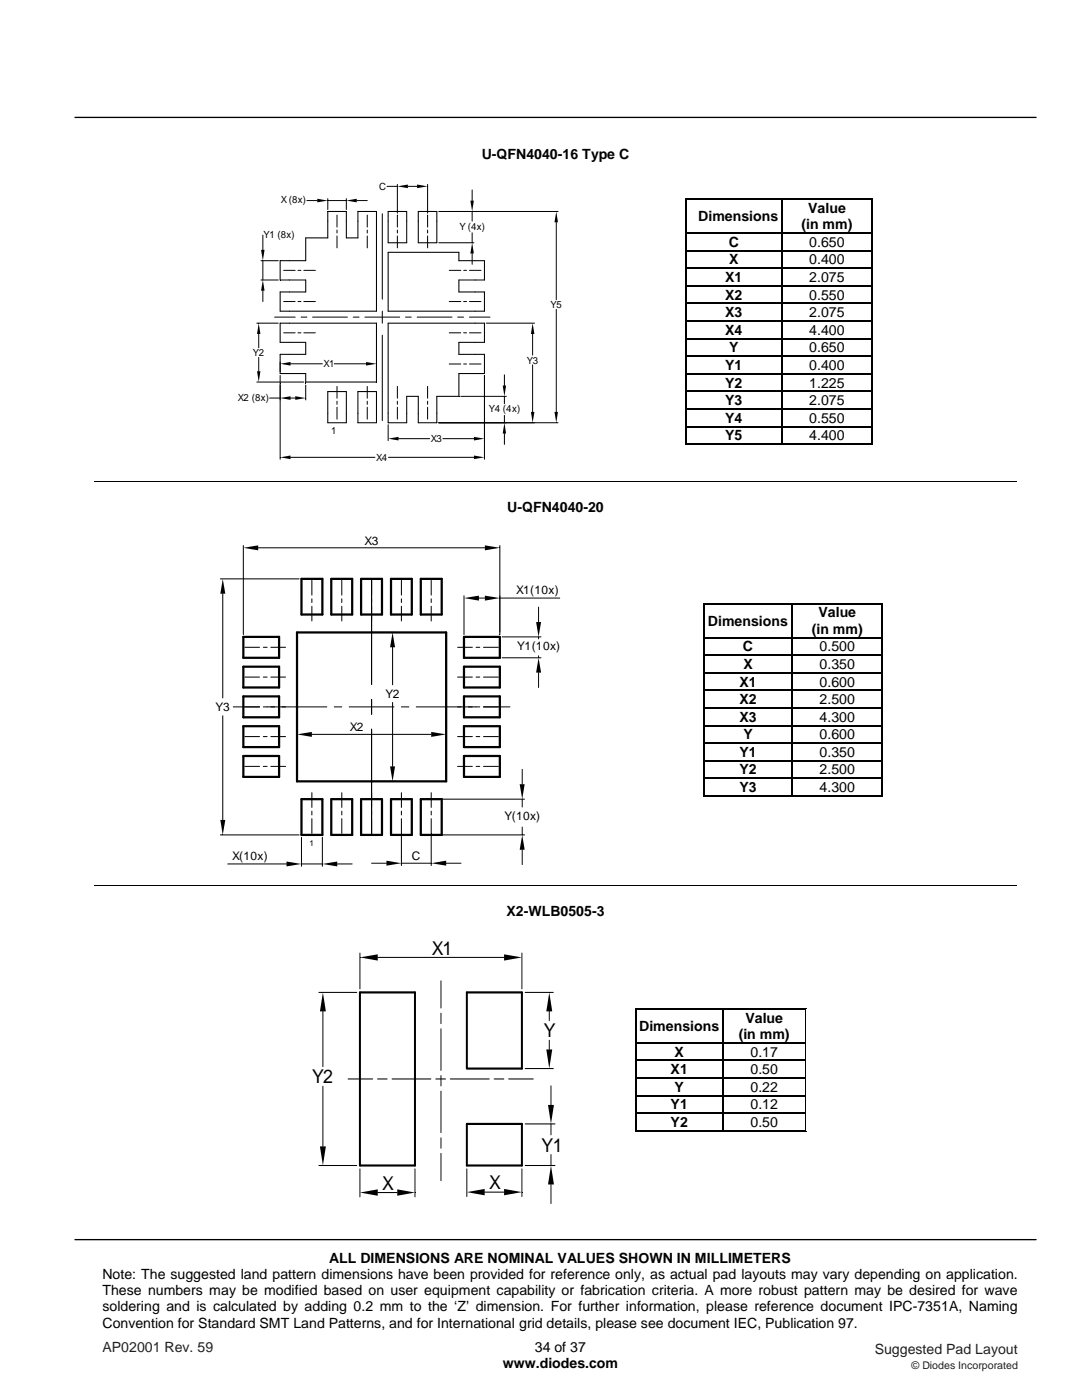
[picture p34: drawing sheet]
<svg xmlns="http://www.w3.org/2000/svg" width="216mm" height="279mm" viewBox="0 0 216 279" stroke-linecap="round" stroke-linejoin="round" font-family="sans-serif">
<defs><g id="words">
<g font-size="3.8">
<text x="86.1" y="190.5">X1</text>
<text x="108.5" y="207">Y</text>
<text x="62.3" y="216.2">Y2</text>
<text x="108.1" y="229.8">Y1</text>
<text x="76.3" y="237.4">X</text>
<text x="97.6" y="237.3">X</text>
</g>
<g font-size="2.8">
<text x="96.1" y="31.8">U-QFN4040-16 Type C</text>
<text x="139.3" y="44.1">Dimensions</text>
<text x="159.9" y="45.7">(in mm)</text>
<text x="161.3" y="42.5">Value</text>
<text x="145.4" y="49.3">C</text>
<text x="145.5" y="52.8">X</text>
<text x="161.5" y="52.8">0.400</text>
<text x="161.5" y="49.3">0.650</text>
<text x="144.7" y="56.3">X1</text>
<text x="144.7" y="59.8">X2</text>
<text x="161.5" y="56.3">2.075</text>
<text x="161.5" y="59.8">0.550</text>
<text x="144.7" y="63.3">X3</text>
<text x="161.5" y="63.3">2.075</text>
<text x="144.7" y="66.8">X4</text>
<text x="145.5" y="70.3">Y</text>
<text x="161.5" y="66.8">4.400</text>
<text x="161.5" y="70.3">0.650</text>
<text x="144.7" y="73.8">Y1</text>
<text x="144.7" y="77.3">Y2</text>
<text x="161.5" y="73.8">0.400</text>
<text x="161.5" y="77.3">1.225</text>
<text x="144.7" y="80.8">Y3</text>
<text x="161.5" y="80.8">2.075</text>
<text x="144.7" y="84.3">Y4</text>
<text x="144.7" y="87.9">Y5</text>
<text x="161.5" y="84.3">0.550</text>
<text x="161.5" y="87.9">4.400</text>
<text x="101.2" y="102.2">U-QFN4040-20</text>
<text x="141.3" y="124.9">Dimensions</text>
<text x="163.3" y="123.2">Value</text>
<text x="148.3" y="130">C</text>
<text x="162" y="126.5">(in mm)</text>
<text x="163.5" y="130">0.500</text>
<text x="147.6" y="137">X1</text>
<text x="148.3" y="133.5">X</text>
<text x="163.5" y="137">0.600</text>
<text x="163.5" y="133.5">0.350</text>
<text x="147.6" y="140.5">X2</text>
<text x="163.5" y="140.5">2.500</text>
<text x="147.6" y="144">X3</text>
<text x="148.3" y="147.6">Y</text>
<text x="163.5" y="144">4.300</text>
<text x="163.5" y="147.6">0.600</text>
<text x="147.6" y="151">Y1</text>
<text x="147.6" y="154.6">Y2</text>
<text x="163.5" y="151">0.350</text>
<text x="163.5" y="154.6">2.500</text>
<text x="147.6" y="158.1">Y3</text>
<text x="163.5" y="158.1">4.300</text>
<text x="101.1" y="182.8">X2-WLB0505-3</text>
<text x="127.6" y="205.7">Dimensions</text>
<text x="147.4" y="207.4">(in mm)</text>
<text x="148.7" y="204.1">Value</text>
<text x="133.8" y="214.4">X1</text>
<text x="134.6" y="210.9">X</text>
<text x="149.8" y="210.9">0.17</text>
<text x="149.8" y="214.4">0.50</text>
<text x="133.8" y="221.4">Y1</text>
<text x="134.6" y="217.9">Y</text>
<text x="149.8" y="217.9">0.22</text>
<text x="149.8" y="221.4">0.12</text>
<text x="133.8" y="224.9">Y2</text>
<text x="149.8" y="224.9">0.50</text>
<text x="65.7" y="252">ALL DIMENSIONS ARE NOMINAL VALUES SHOWN IN MILLIMETERS</text>
<text x="20.4" y="255.2">Note: The suggested land pattern dimensions have been provided for reference only, as actual pad layouts may vary depending on application.</text>
<text x="20.4" y="258.5">These numbers may be modified based on user equipment capability or fabrication criteria. A more robust pattern may be desired for wave</text>
<text x="20.4" y="261.7">soldering and is calculated by adding 0.2 mm to the ‘Z’ dimension. For further information, please reference document IPC-7351A, Naming</text>
<text x="20.4" y="265">Convention for Standard SMT Land Patterns, and for International grid details, please see document IEC, Publication 97.</text>
<text x="106.7" y="269.8">34 of 37</text>
<text x="100.3" y="273.1">www.diodes.com</text>
</g>
<g font-size="2.8" fill="#231f20">
<text x="20.4" y="269.8">AP02001 Rev. 59</text>
<text x="174.5" y="270.2">Suggested Pad Layout</text>
</g>
<g font-size="2.4">
<text x="72.7" y="108.7">X3</text>
<text x="103" y="118.6">X1(10x)</text>
<text x="103.2" y="129.8">Y1(10x)</text>
<text x="43" y="141.9">Y3</text>
<text x="76.9" y="139.3">Y2</text>
<text x="69.8" y="146">X2</text>
<text x="100.6" y="163.7">Y(10x)</text>
<text x="46.3" y="171.7">X(10x)</text>
<text x="82.2" y="171.5">C</text>
</g>
<text font-size="2.1" fill="#231f20" x="181.9" y="273.1">© Diodes Incorporated</text>
<g font-size="2">
<text x="56" y="40.6">X (8x)</text>
<text x="75.7" y="37.9">C</text>
<text x="52.6" y="47.4">Y1 (8x)</text>
<text x="91.7" y="45.8">Y (4x)</text>
<text x="109.9" y="61.5">Y5</text>
<text x="50.5" y="71.1">Y2</text>
<text x="64.5" y="73.3">X1</text>
<text x="105.2" y="72.6">Y3</text>
<text x="47.5" y="80">X2 (8x)</text>
<text x="97.6" y="82.3">Y4 (4x)</text>
<text x="66.1" y="86.5">1</text>
<text x="85.9" y="88.3">X3</text>
<text x="75" y="92">X4</text>
</g>
<text font-size="1.6" x="61.8" y="168.9">1</text>
</g></defs>
<path d="M15 23.4h191.7M15 247.4h191.7" fill="none" stroke="#000" stroke-width=".26"/>
<g fill="#000">
<path d="M136.7 39.6l.1 .3zM136.7 39.6l.2 .1zM136.9 39.8v.1zM155.9 39.9h.3zM155.9 39.6l.3 .1zM155.9 39.8l.3 .1zM173.9 39.6l.2 .1zM173.9 39.8v.1zM174 39.6l.1 .3zM136.7 46.4l.1 .3zM136.7 49.9l.1 .3zM136.7 53.4l.1 .3z"/>
<path d="M136.7 56.9l.1 .3zM136.9 46.4v.3zM136.9 49.9v.3zM136.9 53.4v.3zM136.9 56.9v.3zM155.9 46.4h.3v.3h-.3zM155.9 49.9h.3v.3h-.3zM155.9 53.4h.3v.3h-.3zM155.9 56.9h.3v.3h-.3zM173.9 46.4v.3zM173.9 49.9v.3zM173.9 53.4v.3z"/>
<path d="M173.9 56.9v.3zM174 46.4l.1 .3zM174 49.9l.1 .3zM174 53.4l.1 .3zM174 56.9l.1 .3zM136.7 60.4l.1 .3zM136.7 63.9l.1 .3zM136.7 67.5l.1 .2zM136.7 71l.1 .2zM136.7 74.5l.1 .2zM136.7 78l.1 .3zM136.9 60.4v.3z"/>
<path d="M136.9 63.9v.3zM136.9 67.5v.2zM136.9 71v.2zM136.9 74.5v.2zM136.9 78v.3zM155.9 60.4h.3v.3h-.3zM155.9 63.9h.3v.3h-.3zM155.9 67.5h.3v.2h-.3zM155.9 71h.3v.2h-.3zM155.9 74.5h.3v.2h-.3zM155.9 78h.3v.3h-.3zM173.9 60.4v.3z"/>
<path d="M173.9 63.9v.3zM173.9 67.5v.2zM173.9 71v.2zM173.9 74.5v.2zM173.9 78v.3zM174 60.4l.1 .3zM174 63.9l.1 .3zM174 67.5l.1 .2zM174 71l.1 .2zM174 74.5l.1 .2zM174 78l.1 .3zM136.7 81.5l.1 .3z"/>
<path d="M136.7 85l.1 .3zM136.7 88.7l.2 .1zM136.9 81.5v.3zM136.9 85v.3zM136.9 88.5v.1zM155.9 81.5h.3v.3h-.3zM155.9 85h.3v.3h-.3zM173.9 81.5v.3zM173.9 85v.3zM173.9 88.7l.2 .1zM173.9 88.5v.1zM174 81.5l.1 .3z"/>
<path d="M174 85l.1 .3zM174 88.5l.1 .3zM140.3 120.4l.1 .3zM140.3 120.4l.2 .1zM140.3 127.1l.1 .3zM140.3 130.6l.1 .3zM140.3 134.2l.1 .2zM140.3 137.6l.1 .3zM140.5 120.5v.2zM140.5 120.5v.1zM140.5 127.1v.3zM140.5 130.6v.3z"/>
<path d="M140.5 134.2v.2zM140.5 137.6v.3zM158 120.6l.2 .1zM158 120.4l.2 .1zM158 120.5l.2 .1zM158 127.1h.2v.3h-.2zM158 130.6h.2v.3h-.2zM158 134.2h.2v.2h-.2zM158 137.6h.2v.3h-.2zM175.9 120.4l.3 .1zM175.9 120.5l.1 .2zM175.9 120.5l.1 .1z"/>
<path d="M175.9 127.1l.1 .3zM175.9 130.6l.1 .3zM175.9 134.2l.1 .2zM175.9 137.6l.1 .3zM176.1 120.4l.1 .3zM176.1 127.1l.1 .3zM176.1 130.6l.1 .3zM176.1 134.2l.1 .2zM176.1 137.6l.1 .3zM140.3 141.2l.1 .2zM140.3 144.7l.1 .2zM140.3 148.2l.1 .3z"/>
<path d="M140.3 151.7l.1 .3zM140.3 155.2l.1 .3zM140.3 158.9l.2 .1zM140.5 141.2v.2zM140.5 144.7v.2zM140.5 148.2v.3zM140.5 151.7v.3zM140.5 155.2v.3zM140.5 158.7v.1zM158 141.2h.2v.2h-.2zM158 144.7h.2v.2h-.2zM158 148.2h.2v.3h-.2z"/>
<path d="M158 151.7h.2v.3h-.2zM158 155.2h.2v.3h-.2zM175.9 141.2l.1 .2zM175.9 144.7l.1 .2zM175.9 148.2l.1 .3zM175.9 151.7l.1 .3zM175.9 155.2l.1 .3zM175.9 158.9l.3 .1zM175.9 158.7l.1 .1zM176.1 141.2l.1 .2zM176.1 144.7l.1 .2zM176.1 148.2l.1 .3z"/>
<path d="M176.1 151.7l.1 .3zM176.1 155.2l.1 .3zM176.1 158.7l.1 .3zM126.7 201.3l.1 .2zM126.7 201.3h.3zM126.7 208l.1 .3zM126.7 211.5l.1 .3zM126.7 215l.1 .3zM126.7 218.5l.1 .3zM126.9 201.4l.1 .1zM126.9 208l.1 .3zM126.9 211.5l.1 .3z"/>
<path d="M126.9 215l.1 .3zM126.9 218.5l.1 .3zM144.1 201.5h.3zM144.1 201.3h.3zM144.1 201.4l.3 .1zM144.1 208h.3v.3h-.3zM144.1 211.5h.3v.3h-.3zM144.1 215h.3v.3h-.3zM144.1 218.5h.3v.3h-.3zM160.6 201.3h.3zM160.6 201.4l.1 .1zM160.6 208l.1 .3z"/>
<path d="M160.6 211.5l.1 .3zM160.6 215l.1 .3zM160.6 218.5l.1 .3zM160.8 201.3l.1 .2zM160.8 208l.1 .3zM160.8 211.5l.1 .3zM160.8 215l.1 .3zM160.8 218.5l.1 .3zM126.7 222l.1 .3zM126.7 225.7l.3 .1zM126.9 222l.1 .3zM126.9 225.6l.1 .1z"/>
<path d="M144.1 222h.3v.3h-.3zM160.6 222l.1 .3zM160.6 225.7l.3 .1zM160.6 225.6l.1 .1zM160.8 222l.1 .3zM160.8 225.6l.1 .2z"/>
</g>
<g fill="none" stroke="#000" stroke-width=".2">
<path d="M65.4 39.6v2.2M69.1 39.6v2.2M77.2 37.2h2.1M79.3 36.8v5.7M81.4 37.2h1.8M85.3 36.8v5.7M94.2 37.9v2.1M136.7 39.9v6.5M136.9 39.9v6.5M136.9 39.7h19M136.9 39.8h19M156.2 39.7h17.7"/>
<path d="M156.2 39.8h17.7M173.9 39.9v6.5M174.1 39.9v6.5M52.1 55.9h3.4M52.1 52h3.4M52.5 46.9v3M52.5 52v3.9M52.5 58v2.2M56.6 54h2.3M59.5 54h.5M60.6 54h2.3M61.2 40h2.1"/>
<path d="M65.4 40h3.7M67.2 42.9v2.4M67.2 45.9v.6M67.2 47.1v2.4M71.2 40h2.1M73.3 42.9v2.4M73.3 45.9v.6M73.3 47.1v2.4M76.3 42.7v17M79.3 42.9v2.4M79.3 45.9v.6M79.3 47.1v2.4"/>
<path d="M85.3 42.9v2.4M85.3 45.9v.6M85.3 47.1v2.4M87.5 42.2h23.9M87.5 48.5h7.1M89.6 54h2.3M92.5 54h.6M93.7 54h2.3M94.2 42.2v1.9M94.2 46.5v2M94.2 50.6v2.1M111 44.4v15.4"/>
<path d="M136.7 46.7v3.2M136.7 50.2v3.2M136.7 53.7v3.2M136.7 57.2v3.2M136.9 46.7v3.2M136.9 50.2v3.2M136.9 53.7v3.2M136.9 57.2v3.2M173.9 46.7v3.2M173.9 50.2v3.2M173.9 53.7v3.2M173.9 57.2v3.2"/>
<path d="M174.1 46.7v3.2M174.1 50.2v3.2M174.1 53.7v3.2M174.1 57.2v3.2M51.2 76.2h9.4M51.2 64.5h4.3M51.6 66.7v2.7M51.6 71.3v2.8M53.8 79.4h2.1M54.8 63.3h4.1M55.9 72.2v2M55.9 74.9v16.8"/>
<path d="M56.6 66.4h2.3M56.6 60.2h2.3M58 79.4h.9M58 72.6h6.3M59.5 66.4h.5M59.5 60.2h.5M60.1 63.3h1.1M60.6 66.4h2.3M60.6 60.2h2.3M61 76.8v3M62.4 63.3h6.9M66.7 72.6h6.3"/>
<path d="M67.2 77.1v2.4M70.5 63.3h1.1M72.8 63.3h7M73.3 77.1v2.4M75.1 72.2v3.6M76.3 62.1v2.4M76.3 66.9v17M79.3 77.1v2.4M80.9 63.3h1.2M83.2 63.3h7M85.3 77.1v2.4M89.6 66.4h2.3"/>
<path d="M89.6 72.6h2.3M89.6 60.2h2.3M91.3 63.3h1.2M91.9 79.1h9.1M92.5 66.4h.6M92.5 72.6h.6M92.5 60.2h.6M93.7 63.3h4.1M93.7 66.4h2.3M93.7 72.6h2.3M93.7 60.2h2.3M96.7 74.9v16.8"/>
<path d="M97 64.5h9.7M100.6 74.8v2.1M100.6 79.1v1.5M106.3 66.7v4.2M106.3 72.8v9.4M111 61.7v20.5M136.7 60.7v3.2M136.7 64.2v3.3M136.7 67.7v3.3M136.7 71.2v3.3M136.7 74.7v3.3M136.7 78.3v3.2"/>
<path d="M136.9 60.7v3.2M136.9 64.2v3.3M136.9 67.7v3.3M136.9 71.2v3.3M136.9 74.7v3.3M136.9 78.3v3.2M173.9 60.7v3.2M173.9 64.2v3.3M173.9 67.7v3.3M173.9 71.2v3.3M173.9 74.7v3.3M173.9 78.3v3.2"/>
<path d="M174.1 60.7v3.2M174.1 64.2v3.3M174.1 67.7v3.3M174.1 71.2v3.3M174.1 74.7v3.3M174.1 78.3v3.2M18.8 96.2h184.1M58 91.3h16.8M67.2 80.1v.6M67.2 81.3v2.4M73.3 80.1v.6M73.3 81.3v2.4"/>
<path d="M77.4 84.8v3.1M77.5 91.3h17.1M79.3 80.1v.6M79.3 81.3v2.4M79.5 87.5h6.2M85.3 80.1v.6M85.3 81.3v2.4M87.5 84.4h23.9M88.4 87.5h6.2M100.6 82.9v1.5M100.6 86.5v2.2M136.7 81.8v3.2"/>
<path d="M136.7 85.3v3.5M136.9 81.8v3.2M136.9 85.3v3.2M136.9 88.7h37M136.9 88.6h19M156.2 88.6h17.7M173.9 81.8v3.2M173.9 85.3v3.2M174.1 81.8v3.2M174.1 85.3v3.2M44 115.5h15.7M44.4 118.5v20.8"/>
<path d="M48.6 108.9v17.7M51.5 109.3h45.3M62.2 115.8v3M62.2 119.5v.7M68.2 115.8v3M68.2 119.5v.7M74.1 115.5v21.1M80.1 115.8v3M80.1 119.5v.7M86 115.8v3M86 119.5v.7M92.6 118.9v7.7"/>
<path d="M95.6 119.4h1.2M99.7 108.9v17.7M99.7 119.4h12M48.9 135.1h2.9M48.9 129.2h2.9M52.5 135.1h.8M52.5 129.2h.8M54 135.1h3M54 129.2h3M62.2 121v2.9M68.2 121v2.9M74.1 139.6v3"/>
<path d="M74.6 126.2h4.2M78.3 129.2v7.5M80.1 121v2.9M86 121v2.9M91.3 135.1h3M91.3 129.2h3M95 135.1h.7M95 129.2h.7M96.5 135.1h2.9M96.5 129.2h2.9M100.2 127.1h7.8M100.2 131.3h7.8"/>
<path d="M107.5 121.2v2.9M107.5 127.1v.4M107.5 130.9v.4M107.5 134.2v3M140.3 120.7v6.4M140.3 127.4v3.2M140.3 130.9v3.3M140.3 134.4v3.2M140.3 137.9v3.3M140.5 120.7v6.4M140.5 127.4v3.2M140.5 130.9v3.3"/>
<path d="M140.5 134.4v3.2M140.5 137.9v3.3M140.5 120.4h17.5M140.5 120.6h17.5M158.2 120.4h17.7M158.2 120.6h17.7M176 120.7v6.4M176 127.4v3.2M176 130.9v3.3M176 134.4v3.2M176 137.9v3.3M176.1 120.7v6.4"/>
<path d="M176.1 127.4v3.2M176.1 130.9v3.3M176.1 134.4v3.2M176.1 137.9v3.3M44.4 142.9v20.7M46.5 141.1h5.3M48.9 153h2.9M48.9 147h2.9M52.5 141.1h12.7M52.5 153h.8M52.5 147h.8M54 153h3"/>
<path d="M54 147h3M59.3 146.1v1.9M62.2 158.2v2.9M62.2 146.6h23.8M66.7 141.1h1.5M68.2 158.2v2.9M69.7 141.1h8.9M74.1 145.5v21.2M74.6 155.9h4.2M78.3 140.2v12.8M80.1 141.1h1.5M80.1 158.2v2.9"/>
<path d="M83.1 141.1h12.6M86 158.2v2.9M88.1 159.5h16.6M89 146.1v1.9M91.3 153h3M91.3 147h3M95 153h.7M95 147h.7M96.5 141.1h5.2M96.5 153h2.9M96.5 147h2.9M104.2 153.5v3"/>
<path d="M104.2 159.5v1.6M140.3 141.4v3.3M140.3 144.9v3.3M140.3 148.5v3.2M140.3 152v3.2M140.3 155.5v3.5M140.5 141.4v3.3M140.5 144.9v3.3M140.5 148.5v3.2M140.5 152v3.2M140.5 155.5v3.2M140.5 158.9h35.4"/>
<path d="M140.5 158.8h17.5M158.2 158.8h17.7M176 141.4v3.3M176 144.9v3.3M176 148.5v3.2M176 152v3.2M176 155.5v3.2M176.1 141.4v3.3M176.1 144.9v3.3M176.1 148.5v3.2M176.1 152v3.2M176.1 155.5v3.2"/>
<path d="M18.8 176.7h184.1M44 166.6h15.7M45.4 172.4h11.8M60.2 172.4h4.1M60.2 167.1v5.8M62.2 161.9v.7M62.2 163.4v2.9M64.3 167.1v5.8M67.3 172.4h3M68.2 161.9v.7M68.2 163.4v2.9M74.1 172.3h3"/>
<path d="M80.1 161.9v.7M80.1 163.4v2.9M80.1 166.8v5.9M80.1 172.3h5.9M86 161.9v.7M86 163.4v2.9M86 166.8v5.9M88.1 166.6h16.6M89 172.3h3M104.2 165.1v1.5M104.2 169.6v3M63.6 198.1h7.6"/>
<path d="M71.8 190.2v7.2M75.4 191.1h25.2M88 195.8v5.4M104.1 190.2v7.2M104.8 198.1h5.6M64.4 201.8v11.1M64.4 216.8v12M69.4 215.3h5M75.3 215.3h2M78.2 215.3h7.8M87 215.3h1.9M88 202.2v2.1"/>
<path d="M88 205.3v8.3M88 214.7v2M88 217.8v8.2M89.9 215.3h7.7M98.6 215.3h1.9M101.5 215.3h4.9M104.8 213.3h5.6M109.6 201.8v1.9M109.6 207.6v1.8M109.9 216.7v3.8M126.8 201.5v6.5M126.8 208.3v3.2"/>
<path d="M126.8 211.8v3.2M126.8 215.3v3.2M126.8 218.8v3.2M126.9 201.5v6.5M126.9 208.3v3.2M126.9 211.8v3.2M126.9 215.3v3.2M126.9 218.8v3.2M127 201.3h17.1M127 201.5h17.1M144.4 201.3h16.2M144.4 201.5h16.2"/>
<path d="M160.7 201.5v6.5M160.7 208.3v3.2M160.7 211.8v3.2M160.7 215.3v3.2M160.7 218.8v3.2M160.8 201.5v6.5M160.8 208.3v3.2M160.8 211.8v3.2M160.8 215.3v3.2M160.8 218.8v3.2M63.6 232.6h7.6M71.8 233.3v5.6"/>
<path d="M75.4 238h3.9M82.8 233.3v5.6M88 227.1v2.1M88 230.2v5.4M93.2 233.3v5.5M96.7 237.9h3.9M104.1 233.3v5.5M104.8 232.6h5.9M104.8 224.3h5.9M109.9 224.3v2.2M109.9 230.4v2.2M109.9 236.4v3.8"/>
<path d="M126.8 222.3v3.5M126.9 222.3v3.3M127 225.8h33.6M127 225.6h17.1M144.4 225.6h16.2M160.7 222.3v3.3M160.8 222.3v3.3"/>
</g>
<g fill="none" stroke="#000" stroke-width=".25">
<path d="M156 39.9v6.5M136.9 46.5h19M136.9 50h19M136.9 53.5h19M136.9 57h19M156 46.7v3.2M156 50.2v3.2M156 53.7v3.2M156 57.2v3.2M156.2 46.5h17.7M156.2 50h17.7M156.2 53.5h17.7"/>
<path d="M156.2 57h17.7M136.9 60.6h19M136.9 64.1h19M136.9 67.6h19M136.9 71.1h19M136.9 74.6h19M136.9 78.1h19M156 60.7v3.2M156 64.2v3.3M156 67.7v3.3M156 71.2v3.3M156 74.7v3.3"/>
<path d="M156 78.3v3.2M156.2 60.6h17.7M156.2 64.1h17.7M156.2 67.6h17.7M156.2 71.1h17.7M156.2 74.6h17.7M156.2 78.1h17.7M136.9 81.6h19M136.9 85.1h19M156 81.8v3.2M156 85.3v3.3M156.2 81.6h17.7"/>
<path d="M156.2 85.1h17.7M140.5 127.3h17.5M140.5 130.8h17.5M140.5 134.3h17.5M140.5 137.8h17.5M158.1 120.7v6.4M158.1 127.4v3.2M158.1 130.9v3.3M158.1 134.4v3.2M158.1 137.9v3.3M158.2 127.3h17.7M158.2 130.8h17.7"/>
<path d="M158.2 134.3h17.7M158.2 137.8h17.7M140.5 141.3h17.5M140.5 144.8h17.5M140.5 148.3h17.5M140.5 151.8h17.5M140.5 155.3h17.5M158.1 141.4v3.3M158.1 144.9v3.3M158.1 148.5v3.2M158.1 152v3.2M158.1 155.5v3.3"/>
<path d="M158.2 141.3h17.7M158.2 144.8h17.7M158.2 148.3h17.7M158.2 151.8h17.7M158.2 155.3h17.7M127 208.1h17.1M127 211.6h17.1M127 215.2h17.1M127 218.7h17.1M144.3 201.5v6.5M144.3 208.3v3.2M144.3 211.8v3.2"/>
<path d="M144.3 215.3v3.2M144.3 218.8v3.2M144.4 208.1h16.2M144.4 211.6h16.2M144.4 215.2h16.2M144.4 218.7h16.2M127 222.2h17.1M144.3 222.3v3.4M144.4 222.2h16.2"/>
</g>
<path d="M65.4 42.2h3.7v5.3h2.3v-5.3h3.7v19.9h-19.2v-3.8h5.1v-2.4h-5.1v-3.9h5.1v-4.5h4.4zM77.4 42.2h3.8v6.3h-3.8zM77.4 50.4h14.2v1.6h5.1v3.9h-5.1v2.4h5.1v3.8h-19.3zM83.5 42.2h3.7v6.3h-3.7zM55.9 64.5h19.2v11.7h-14.1v-1.7h-5.1v-3.8h5.1v-2.4h-5.1zM65.4 78.1h3.7v6.3h-3.7zM71.4 78.1h3.7v6.3h-3.7zM77.4 64.5h19.3v3.8h-5.1v2.4h5.1v3.8h-5.1v4.6h-4.4v5.3h-3.7v-5.3h-2.3v5.3h-3.8z" fill="none" stroke="#000" stroke-width=".21"/>
<g fill="#000">
<path d="M63.3 39.7l2.1 .3-2.1 .4zM69.1 40l2.1-.3v.7zM79.3 37.2l2.1-.4v.7zM83.2 36.8l2.1 .4-2.1 .3zM52.5 55.9l.3 2.1h-.7zM52.1 49.9h.7l-.3 2.1zM94.2 48.5l.4 2.1h-.7zM93.9 40h.7l-.4 2.2zM111 42.2l.3 2.2h-.7zM51.3 74.1h.7l-.4 2.1zM51.6 64.5l.4 2.2h-.7zM55.9 72.6l2.1-.4v.8z"/>
<path d="M55.9 79.4l2.1-.3v.7zM58.9 79.1l2.1 .3-2.1 .4zM73 72.2l2.1 .4-2.1 .4zM100.3 76.9h.7l-.4 2.2zM106.3 64.5l.3 2.2h-.7zM55.9 91.3l2.1-.4v.7zM77.4 87.5l2.1-.3v.7zM94.6 87.2l2.1 .3-2.1 .4zM94.6 90.9l2.1 .4-2.1 .3zM100.6 84.4l.4 2.1h-.7zM105.9 82.2h.7l-.3 2.2zM110.6 82.2h.7l-.3 2.2z"/>
<path d="M44.4 115.5l.6 3h-1zM48.6 109.3l2.9-.5v1zM92.6 119.4l3-.5v1zM96.8 108.8l2.9 .5-2.9 .5zM96.8 118.9l2.9 .5-2.9 .5zM78.3 126.2l.5 3h-1zM107 124.1h1l-.5 3zM107.5 131.3l.5 2.9h-1zM59.3 146.6l2.9-.5v1zM77.8 153h1l-.5 2.9zM86 146.1l3 .5-3 .5zM103.7 156.5h1l-.5 3z"/>
<path d="M44 163.6h1l-.6 3zM57.2 171.9l3 .5-3 .5zM64.3 172.4l3-.5v1zM77.1 171.8l3 .5-3 .5zM86 172.3l3-.5v1zM104.2 166.6l.5 3h-1zM71.8 191.1l3.6-.6v1.2zM100.6 190.5l3.5 .6-3.5 .6zM64.4 198.1l.6 3.7h-1.2zM109 209.4h1.2l-.6 3.9zM109.6 198.1l.6 3.7h-1.2zM63.8 228.8h1.2l-.6 3.8z"/>
<path d="M71.8 238l3.6-.6v1.2zM79.3 237.4l3.5 .6-3.5 .6zM93.2 237.9l3.5-.6v1.2zM100.6 237.3l3.5 .6-3.5 .6zM109.3 220.5h1.2l-.6 3.8zM109.9 232.6l.6 3.8h-1.2z"/>
</g>
<g fill="none" stroke="#000" stroke-width=".45">
<path d="M60.2 115.5h4.1v7.1h-4.1zM66.1 115.5h4.2v7.1h-4.2zM72.1 115.5h4.1v7.1h-4.1zM78 115.5h4.2v7.1h-4.2zM84 115.5h4.1v7.1h-4.1zM48.6 127.1h7.1v4.2h-7.1zM48.6 133.1h7.1v4.1h-7.1zM48.6 139h7.1v4.2h-7.1zM59.3 126.2h29.7v29.7h-29.7zM92.6 127.1h7.1v4.2h-7.1zM92.6 133.1h7.1v4.1h-7.1zM92.6 139h7.1v4.2h-7.1z"/>
<path d="M48.6 144.9h7.1v4.2h-7.1zM48.6 150.9h7.1v4.1h-7.1zM60.2 159.5h4.1v7.1h-4.1zM66.1 159.5h4.2v7.1h-4.2zM72.1 159.5h4.1v7.1h-4.1zM78 159.5h4.2v7.1h-4.2zM84 159.5h4.1v7.1h-4.1zM92.6 144.9h7.1v4.2h-7.1zM92.6 150.9h7.1v4.1h-7.1z"/>
</g>
<path d="M71.8 198.1h11v34.5h-11zM93.2 198.1h10.9v15.2h-10.9zM93.2 224.3h10.9v8.3h-10.9z" fill="none" stroke="#000" stroke-width=".41"/>
<use href="#words"/>
</svg>
